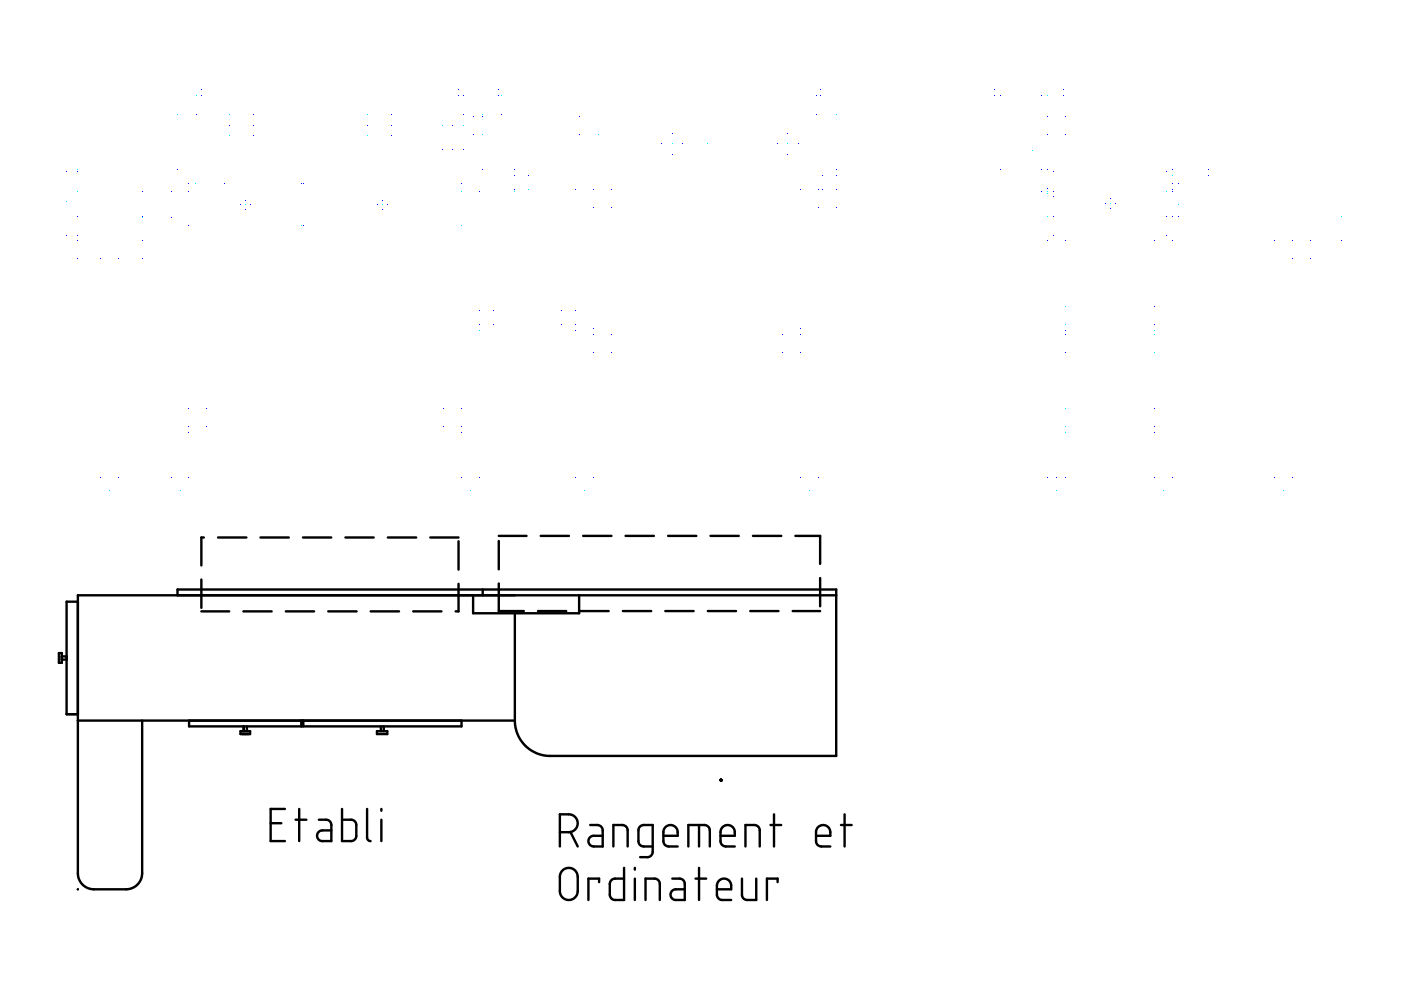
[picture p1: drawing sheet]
<svg xmlns="http://www.w3.org/2000/svg" width="297mm" height="210mm" viewBox="0 0 297 210" stroke-linecap="round" stroke-linejoin="round" font-family="sans-serif">
<path d="M16.5 45.8l.1 .1z" fill="#0ff"/>
<g fill="#00f">
<path d="M30.1 45.8l.1 .1z"/>
<path d="M30.1 40.7h.1z"/>
<path d="M16.5 40.7h.1z"/>
<path d="M16.5 45.8l.1 .1z"/>
</g>
<path d="M16.5 50.9l.1 .1z" fill="#0ff"/>
<g fill="#00f">
<path d="M30.1 50.9l.1 .1z"/>
<path d="M30.1 45.8l.1 .1z"/>
<path d="M16.5 45.8l.1 .1z"/>
<path d="M16.5 50.9l.1 .1z"/>
</g>
<g fill="#0ff">
<path d="M23.3 104v.1z"/>
<path d="M16.5 50.9l.1 .1z"/>
</g>
<g fill="#00f">
<path d="M30.1 50.9l.1 .1z"/>
<path d="M30.1 54.7l.1 .1z"/>
<path d="M16.5 54.7l.1 .1z"/>
<path d="M16.5 50.9l.1 .1z"/>
</g>
<path d="M21.4 54.7v.1z" fill="#0ff"/>
<g fill="#00f">
<path d="M25.2 54.7l.1 .1z"/>
<path d="M25.2 101.3l.1 .1z"/>
<path d="M21.4 101.3v.1z"/>
<path d="M21.4 54.7v.1z"/>
</g>
<g fill="#0ff">
<path d="M171.5 104l.1 .1z"/>
<path d="M109.1 35.9l.1 .1z"/>
</g>
<g fill="#00f">
<path d="M177.2 35.9l.1 .1z"/>
<path d="M177.2 37.1l.1 .1z"/>
<path d="M109.1 37.1l.1 .1z"/>
<path d="M109.1 35.9l.1 .1z"/>
</g>
<path d="M109.1 37.1l.1 .1z" fill="#0ff"/>
<g fill="#00f">
<path d="M112.1 37.1l.1 .1z"/>
<path d="M112.1 40.1l.1 .1z"/>
<path d="M109.1 40.1l.1 .1z"/>
<path d="M109.1 37.1l.1 .1z"/>
</g>
<path d="M174.2 37.1l.1 .1z" fill="#0ff"/>
<g fill="#00f">
<path d="M177.2 37.1l.1 .1z"/>
<path d="M177.2 40.1l.1 .1z"/>
<path d="M174.2 40.1l.1 .1z"/>
<path d="M174.2 37.1l.1 .1z"/>
</g>
<path d="M112.1 40.1l.1 .1z" fill="#0ff"/>
<path d="M174.2 40.1l.1 .1z" fill="#00f"/>
<path d="M173.4 40.1l.1 .1z" fill="#0ff"/>
<g fill="#00f">
<path d="M177.2 40.1l.1 .1z"/>
<path d="M177.2 43.9l.1 .1z"/>
<path d="M173.4 43.9l.1 .1z"/>
<path d="M173.4 40.1l.1 .1z"/>
</g>
<path d="M173.4 40.1l.1 .1z" fill="#0ff"/>
<g fill="#00f">
<path d="M169.6 40.1l.1 .1z"/>
<path d="M169.6 101.3l.1 .1z"/>
<path d="M173.4 101.3l.1 .1z"/>
<path d="M173.4 40.1l.1 .1z"/>
</g>
<path d="M165.8 70.8l.1 .1z" fill="#0ff"/>
<g fill="#00f">
<path d="M169.6 70.8l.1 .1z"/>
<path d="M169.6 74.6l.1 .1z"/>
<path d="M165.8 74.6l.1 .1z"/>
<path d="M165.8 70.8l.1 .1z"/>
</g>
<path d="M37.6 35.9l.1 .1z" fill="#0ff"/>
<path d="M37.6 35.9l.1 .1z" fill="#00f"/>
<path d="M41.7 20.2v.1z" fill="#0ff"/>
<g fill="#00f">
<path d="M37.6 24.3l.1 .1z"/>
<path d="M41.7 24.3v.1z"/>
</g>
<path d="M102.3 24.3l.1 .1z" fill="#0ff"/>
<g fill="#00f">
<path d="M98.2 20.2l.1 .1z"/>
<path d="M98.2 24.3l.1 .1z"/>
</g>
<path d="M37.6 24.3l.1 .1z" fill="#0ff"/>
<path d="M37.6 35.9l.1 .1z" fill="#00f"/>
<path d="M41.7 20.2v.1z" fill="#0ff"/>
<path d="M98.2 20.2l.1 .1z" fill="#00f"/>
<path d="M106.4 20.2l.1 .1z" fill="#0ff"/>
<g fill="#00f">
<path d="M102.3 24.3l.1 .1z"/>
<path d="M106.4 24.3l.1 .1z"/>
</g>
<path d="M177.2 24.3l.1 .1z" fill="#0ff"/>
<g fill="#00f">
<path d="M173.1 20.2l.1 .1z"/>
<path d="M173.1 24.3l.1 .1z"/>
</g>
<path d="M106.4 20.2l.1 .1z" fill="#0ff"/>
<path d="M173.1 20.2l.1 .1z" fill="#00f"/>
<path d="M177.2 24.3l.1 .1z" fill="#0ff"/>
<path d="M177.2 35.9l.1 .1z" fill="#00f"/>
<path d="M97.8 40.7h.1z" fill="#0ff"/>
<g fill="#00f">
<path d="M101.6 40.7h.1z"/>
<path d="M101.6 101.3l.1 .1z"/>
<path d="M97.8 101.3l.1 .1z"/>
<path d="M97.8 40.7h.1z"/>
</g>
<path d="M36.2 40.7h.1z" fill="#0ff"/>
<g fill="#00f">
<path d="M40 40.7h.1z"/>
<path d="M40 101.3l.1 .1z"/>
<path d="M36.2 101.3l.1 .1z"/>
<path d="M36.2 40.7h.1z"/>
</g>
<path d="M41.4 39l.1 .1z" fill="#0ff"/>
<path d="M47.5 39l.1 .1z" fill="#00f"/>
<path d="M40 39l.1 .1z" fill="#0ff"/>
<g fill="#00f">
<path d="M63.9 39l.1 .1z"/>
<path d="M63.9 47.8l.1 .1z"/>
<path d="M40 47.8l.1 .1z"/>
<path d="M40 39l.1 .1z"/>
</g>
<path d="M63.9 47.8l.1 .1z" fill="#0ff"/>
<path d="M63.9 39l.1 .1z" fill="#00f"/>
<path d="M51.9 43.4l.1 .1z" fill="#0ff"/>
<g fill="#00f">
<path d="M53 43.4l.1 .1z"/>
<path d="M51.9 42.4l.1 .1z"/>
<path d="M50.9 43.4l.1 .1z"/>
<path d="M51.9 44.4l.1 .1z"/>
</g>
<path d="M64.2 39l.1 .1z" fill="#0ff"/>
<g fill="#00f">
<path d="M97.8 39l.1 .1z"/>
<path d="M97.8 47.8l.1 .1z"/>
<path d="M64.2 47.8l.1 .1z"/>
<path d="M64.2 39l.1 .1z"/>
</g>
<path d="M97.8 47.8l.1 .1z" fill="#0ff"/>
<path d="M97.8 39l.1 .1z" fill="#00f"/>
<path d="M81 43.4l.1 .1z" fill="#0ff"/>
<g fill="#00f">
<path d="M82 43.4l.1 .1z"/>
<path d="M81 42.4l.1 .1z"/>
<path d="M80 43.4l.1 .1z"/>
<path d="M81 44.4l.1 .1z"/>
</g>
<path d="M40 86.6l.1 .1z" fill="#0ff"/>
<g fill="#00f">
<path d="M43.8 86.6l.1 .1z"/>
<path d="M43.8 90.4l.1 .1z"/>
<path d="M40 90.4l.1 .1z"/>
<path d="M40 86.6l.1 .1z"/>
</g>
<path d="M97.8 90.4l.1 .1z" fill="#0ff"/>
<g fill="#00f">
<path d="M94 90.4l.1 .1z"/>
<path d="M94 86.6l.1 .1z"/>
<path d="M97.8 86.6l.1 .1z"/>
<path d="M97.8 90.4l.1 .1z"/>
</g>
<path d="M40 90.4l.1 .1z" fill="#0ff"/>
<g fill="#00f">
<path d="M97.8 90.4l.1 .1z"/>
<path d="M97.8 91.6l.1 .1z"/>
<path d="M40 91.6l.1 .1z"/>
<path d="M40 90.4l.1 .1z"/>
</g>
<g fill="#0ff">
<path d="M38.1 104l.1 .1z"/>
<path d="M125.9 40.1v.1z"/>
</g>
<g fill="#00f">
<path d="M122 40.1l.1 .1z"/>
<path d="M122 101.3l.1 .1z"/>
<path d="M125.9 101.3v.1z"/>
<path d="M125.9 40.1v.1z"/>
</g>
<path d="M125.9 40.1v.1z" fill="#0ff"/>
<g fill="#00f">
<path d="M129.7 40.1l.1 .1z"/>
<path d="M129.7 43.9l.1 .1z"/>
<path d="M125.9 43.9v.1z"/>
<path d="M125.9 40.1v.1z"/>
</g>
<path d="M101.6 68.7l.1 .1z" fill="#0ff"/>
<path d="M122 68.7l.1 .1z" fill="#00f"/>
<path d="M101.6 65.7l.1 .1z" fill="#0ff"/>
<g fill="#00f">
<path d="M104.6 65.7l.1 .1z"/>
<path d="M104.6 68.7l.1 .1z"/>
<path d="M101.6 68.7l.1 .1z"/>
<path d="M101.6 65.7l.1 .1z"/>
</g>
<path d="M119.1 65.7v.1z" fill="#0ff"/>
<g fill="#00f">
<path d="M122 65.7l.1 .1z"/>
<path d="M122 68.7l.1 .1z"/>
<path d="M119.1 68.7v.1z"/>
<path d="M119.1 65.7v.1z"/>
</g>
<path d="M101.6 70h.1z" fill="#0ff"/>
<path d="M122 70h.1z" fill="#00f"/>
<g fill="#00f">
<path d="M169.6 69.6h.1z"/>
<path d="M169.6 70.8l.1 .1z"/>
<path d="M125.9 70.8v.1z"/>
</g>
<path d="M125.9 70.8v.1z" fill="#0ff"/>
<g fill="#00f">
<path d="M129.7 70.8l.1 .1z"/>
<path d="M129.7 74.6l.1 .1z"/>
<path d="M125.9 74.6v.1z"/>
<path d="M125.9 70.8v.1z"/>
</g>
<g fill="#0ff">
<path d="M124 104v.1z"/>
<path d="M99.7 104l.1 .1z"/>
<path d="M16.5 35.9l.1 .1z"/>
</g>
<path d="M16.5 40.7h.1z" fill="#00f"/>
<path d="M16.5 40.7h.1z" fill="#0ff"/>
<path d="M40 40.7h.1z" fill="#00f"/>
<path d="M16.5 35.9l.1 .1z" fill="#0ff"/>
<path d="M109.1 35.9l.1 .1z" fill="#00f"/>
<path d="M97.8 40.7h.1z" fill="#0ff"/>
<path d="M109.1 40.7h.1z" fill="#00f"/>
<path d="M109.1 40.7h.1z" fill="#0ff"/>
<path d="M109.1 35.9l.1 .1z" fill="#00f"/>
<path d="M48.6 24.3l.1 .1z" fill="#0ff"/>
<g fill="#00f">
<path d="M48.6 28.7l.1 .1z"/>
<path d="M48.6 26.5l.1 .1z"/>
</g>
<path d="M53.8 28.7v.1z" fill="#0ff"/>
<g fill="#00f">
<path d="M53.8 24.3v.1z"/>
<path d="M53.8 26.5v.1z"/>
</g>
<path d="M77.9 24.3l.1 .1z" fill="#0ff"/>
<g fill="#00f">
<path d="M77.9 28.7l.1 .1z"/>
<path d="M77.9 26.5l.1 .1z"/>
</g>
<path d="M83.1 28.7v.1z" fill="#0ff"/>
<g fill="#00f">
<path d="M83.1 24.3v.1z"/>
<path d="M83.1 26.5v.1z"/>
</g>
<path d="M48.6 24.3l.1 .1z" fill="#0ff"/>
<path d="M53.8 24.3v.1z" fill="#00f"/>
<path d="M48.7 28.7v.1z" fill="#0ff"/>
<path d="M53.8 28.7v.1z" fill="#00f"/>
<path d="M77.9 28.7l.1 .1z" fill="#0ff"/>
<path d="M83.1 28.7v.1z" fill="#00f"/>
<path d="M77.9 24.3l.1 .1z" fill="#0ff"/>
<path d="M83.1 24.3v.1z" fill="#00f"/>
<path d="M98.2 26.5l.1 .1z" fill="#0ff"/>
<g fill="#00f">
<path d="M93.8 26.5l.1 .1z"/>
<path d="M96 26.5l.1 .1z"/>
</g>
<path d="M93.8 31.6l.1 .1z" fill="#0ff"/>
<g fill="#00f">
<path d="M98.2 31.6l.1 .1z"/>
<path d="M96 31.6l.1 .1z"/>
</g>
<path d="M93.8 26.5l.1 .1z" fill="#0ff"/>
<path d="M93.8 31.6l.1 .1z" fill="#00f"/>
<path d="M98.2 26.5l.1 .1z" fill="#0ff"/>
<path d="M98.2 31.6l.1 .1z" fill="#00f"/>
<circle cx="152.8" cy="165.4" r=".25" fill="#000"/>
<g fill="none" stroke="#000" stroke-width=".51">
<path d="M12.5 138.5h.6v2h-.6zM13.1 139.2h1M13.1 139.8h1M14.1 127.6h2.4v23.8h-2.4zM37.6 125h139.7v1.2h-139.7zM16.5 152.8v32.6l.4 1.4 .7 .8 .9 .7 1.2 .3 7.8-.1 .9-.3 .7-.6 .6-.8 .3-.7 .1-.8v-32.5M40.1 152.8h23.8v1.2h-23.8zM51 155h2v.6h-2zM51.7 154v1M52.3 154v1M64.3 152.8h33.6v1.2h-33.6zM79.9 155h2.2v.6h-2.2z"/>
<path d="M80.8 154v1M81.4 154v1M152.8 165.4h.1M16.5 188.6h.1"/>
</g>
<path d="M14.1 36.2l.1 .1z" fill="#0ff"/>
<g fill="#00f">
<path d="M16.5 36.2l.1 .1z"/>
<path d="M16.5 49.9l.1 .1z"/>
<path d="M14.1 49.9l.1 .1z"/>
<path d="M14.1 36.2l.1 .1z"/>
</g>
<path d="M14.1 42.7l.1 .1z" fill="#0ff"/>
<path d="M102.3 125v1.2M177.3 126.2v34.1l-61.6-.1-2.3-.6-1.2-.8-1.1-1-.7-.9-.8-1.5-.3-1.1-.1-1.5" fill="none" stroke="#000" stroke-width=".51"/>
<path d="M222.1 41.1v.1z" fill="#0ff"/>
<path d="M222.1 39.9v.1z" fill="#00f"/>
<path d="M220.8 20.2l.1 .1z" fill="#0ff"/>
<g fill="#00f">
<path d="M222.1 20.2v.1z"/>
<path d="M220.8 40.7h.1z"/>
<path d="M220.8 20.2l.1 .1z"/>
</g>
<path d="M222.1 20.2v.1z" fill="#0ff"/>
<path d="M222.1 101.3v.1z" fill="#00f"/>
<path d="M223.4 36.2l.1 .1z" fill="#0ff"/>
<path d="M223.4 41.6h.1z" fill="#00f"/>
<path d="M223.4 36.2l.1 .1z" fill="#0ff"/>
<g fill="#00f">
<path d="M247.3 36.2l.1 .1z"/>
<path d="M247.3 49.9l.1 .1z"/>
<path d="M223.4 49.9l.1 .1z"/>
<path d="M223.4 36.2l.1 .1z"/>
</g>
<g fill="#00f">
<path d="M236.4 43.1h.1z"/>
<path d="M235.4 42v.1z"/>
<path d="M234.3 43.1h.1z"/>
<path d="M235.4 44.1v.1z"/>
</g>
<path d="M248.6 35.9l.1 .1z" fill="#0ff"/>
<path d="M222.1 35.9v.1z" fill="#00f"/>
<path d="M223.4 40.7h.1z" fill="#00f"/>
<path d="M248.6 40.1l.1 .1z" fill="#0ff"/>
<path d="M248.6 45.8l.1 .1z" fill="#00f"/>
<path d="M248.6 45.8l.1 .1z" fill="#0ff"/>
<path d="M247.3 45.8l.1 .1z" fill="#00f"/>
<path d="M247.3 40.7h.1z" fill="#0ff"/>
<path d="M248.6 40.7h.1z" fill="#00f"/>
<path d="M222.1 45.8v.1z" fill="#0ff"/>
<path d="M223.4 45.8l.1 .1z" fill="#00f"/>
<path d="M222.1 50.9v.1z" fill="#0ff"/>
<path d="M284.4 50.9l.1 .1z" fill="#00f"/>
<path d="M248.6 45.8l.1 .1z" fill="#0ff"/>
<path d="M284.4 45.8l.1 .1z" fill="#00f"/>
<path d="M284.4 45.8l.1 .1z" fill="#0ff"/>
<path d="M284.4 50.9l.1 .1z" fill="#00f"/>
<path d="M222.1 101.3v.1z" fill="#0ff"/>
<path d="M224 101.3l.1 .1z" fill="#00f"/>
<path d="M222.1 50.9v.1z" fill="#0ff"/>
<g fill="#00f">
<path d="M225.9 50.9l.1 .1z"/>
<path d="M225.9 101.3l.1 .1z"/>
<path d="M222.1 101.3v.1z"/>
<path d="M222.1 50.9v.1z"/>
</g>
<path d="M274 50.9v.1z" fill="#0ff"/>
<g fill="#00f">
<path d="M277.8 50.9l.1 .1z"/>
<path d="M277.8 54.7l.1 .1z"/>
<path d="M274 54.7v.1z"/>
<path d="M274 50.9v.1z"/>
</g>
<path d="M270.2 50.9v.1z" fill="#0ff"/>
<g fill="#00f">
<path d="M274 50.9v.1z"/>
<path d="M274 101.3v.1z"/>
<path d="M270.2 101.3v.1z"/>
<path d="M270.2 50.9v.1z"/>
</g>
<path d="M244.8 50.9l.1 .1z" fill="#0ff"/>
<g fill="#00f">
<path d="M248.6 50.9l.1 .1z"/>
<path d="M248.6 101.3l.1 .1z"/>
<path d="M244.8 101.3l.1 .1z"/>
<path d="M244.8 50.9l.1 .1z"/>
</g>
<path d="M248.6 35.9l.1 .1z" fill="#0ff"/>
<g fill="#00f">
<path d="M256.1 35.9l.1 .1z"/>
<path d="M256.1 37.1l.1 .1z"/>
<path d="M248.6 37.1l.1 .1z"/>
<path d="M248.6 35.9l.1 .1z"/>
</g>
<path d="M248.6 37.1l.1 .1z" fill="#0ff"/>
<path d="M248.6 40.1l.1 .1z" fill="#00f"/>
<g fill="#0ff">
<path d="M224 104v.1z"/>
<path d="M246.7 104l.1 .1z"/>
<path d="M272.1 104v.1z"/>
<path d="M225.9 91.6l.1 .1z"/>
</g>
<path d="M244.8 91.6l.1 .1z" fill="#00f"/>
<path d="M225.9 90.4l.1 .1z" fill="#0ff"/>
<path d="M244.8 90.4l.1 .1z" fill="#00f"/>
<path d="M225.9 86.6l.1 .1z" fill="#0ff"/>
<path d="M244.8 86.6l.1 .1z" fill="#00f"/>
<path d="M244.8 74.6l.1 .1z" fill="#0ff"/>
<path d="M225.9 74.6l.1 .1z" fill="#00f"/>
<path d="M244.8 70.8l.1 .1z" fill="#0ff"/>
<path d="M225.9 70.8l.1 .1z" fill="#00f"/>
<path d="M225.9 68.7l.1 .1z" fill="#0ff"/>
<path d="M244.8 68.7l.1 .1z" fill="#00f"/>
<path d="M244.8 70h.1z" fill="#0ff"/>
<path d="M225.9 70h.1z" fill="#00f"/>
<path d="M225.9 64.9l.1 .1z" fill="#0ff"/>
<path d="M244.8 64.9l.1 .1z" fill="#00f"/>
<path d="M248.6 38.9l.1 .1z" fill="#0ff"/>
<g fill="#00f">
<path d="M249.9 38.9v.1z"/>
<path d="M249.9 45.8v.1z"/>
<path d="M248.6 45.8l.1 .1z"/>
<path d="M248.6 38.9l.1 .1z"/>
</g>
<g fill="#0ff">
<path d="M249.9 43.4v.1z"/>
<path d="M100.2 24.6l.1 .1z"/>
</g>
<g fill="#00f">
<path d="M122.7 24.6l.1 .1z"/>
<path d="M122.7 28.4l.1 .1z"/>
<path d="M100.2 28.4l.1 .1z"/>
<path d="M100.2 24.6l.1 .1z"/>
</g>
<path d="M102.3 24.3l.1 .1z" fill="#0ff"/>
<path d="M102.3 24.6l.1 .1z" fill="#00f"/>
<path d="M102.3 28.4l.1 .1z" fill="#0ff"/>
<path d="M102.3 35.9l.1 .1z" fill="#00f"/>
<path d="M222.1 24.6v.1z" fill="#0ff"/>
<g fill="#00f">
<path d="M225.9 24.6l.1 .1z"/>
<path d="M225.9 28.4l.1 .1z"/>
<path d="M222.1 28.4v.1z"/>
<path d="M222.1 24.6v.1z"/>
</g>
<path d="M100.3 126.2v3.8h22.5v-3.8M109.2 126.2h-92.7v26.6h92.7v-22.8" fill="none" stroke="#000" stroke-width=".51"/>
<path d="M30.1 46.1l.1 .1z" fill="#0ff"/>
<path d="M36.2 46.1l.1 .1z" fill="#00f"/>
<g fill="#0ff">
<path d="M126.8 28.4l.1 .1z"/>
<path d="M142.5 30.5h.1z"/>
</g>
<g fill="#00f">
<path d="M144.7 30.5h.1z"/>
<path d="M142.5 28.2l.1 .1z"/>
<path d="M140.3 30.5h.1z"/>
<path d="M142.5 32.7h.1z"/>
</g>
<g fill="#0ff">
<path d="M150 30.5h.1z"/>
<path d="M167 30.5h.1z"/>
</g>
<g fill="#00f">
<path d="M169.2 30.5h.1z"/>
<path d="M167 28.2l.1 .1z"/>
<path d="M164.8 30.5h.1z"/>
<path d="M167 32.7h.1z"/>
</g>
<path d="M97.2 20.2l.1 .1z" fill="#0ff"/>
<g fill="#00f">
<path d="M42.7 20.2l.1 .1z"/>
<path d="M42.7 19l.1 .1z"/>
<path d="M97.2 19l.1 .1z"/>
<path d="M97.2 20.2l.1 .1z"/>
</g>
<path d="M173.8 20.2l.1 .1z" fill="#0ff"/>
<g fill="#00f">
<path d="M105.7 20.2l.1 .1z"/>
<path d="M105.7 19l.1 .1z"/>
<path d="M173.8 19l.1 .1z"/>
<path d="M173.8 20.2l.1 .1z"/>
</g>
<path d="M210.9 19v.1z" fill="#0ff"/>
<g fill="#00f">
<path d="M225.5 19l.1 .1z"/>
<path d="M225.5 20.2l.1 .1z"/>
<path d="M210.9 20.2v.1z"/>
<path d="M210.9 19v.1z"/>
</g>
<path d="M220.8 20.2l.1 .1z" fill="#0ff"/>
<g fill="#00f">
<path d="M212 20.2l.1 .1z"/>
<path d="M212 35.9l.1 .1z"/>
<path d="M220.8 35.9l.1 .1z"/>
<path d="M220.8 20.2l.1 .1z"/>
</g>
<path d="M218.8 31.8l.1 .1z" fill="#0ff"/>
<g fill="none" stroke="#000" stroke-width=".51">
<path d="M43.2 114h-.5v5.9M46.2 114h6M55.2 114h6M64.2 114h6M73.2 114h6M82.2 114h6M91.2 114h6M97.2 114.8v6M105.7 113.6h5.9M105.7 114.7v6M114.6 113.6h6M123.6 113.6h6"/>
<path d="M132.6 113.6h6M141.6 113.6h6M150.6 113.6h6M159.6 113.6h6.1M168.6 113.6h5.3v5.9M42.7 122.9v6M42.7 129.6h5.9M51.6 129.6h6M60.6 129.6h6M69.6 129.6h6M78.6 129.6h6M87.6 129.6h6"/>
<path d="M97.2 123.8v5.8h-.6M105.7 123.7v5.9h5.4M114.1 129.6h6M123.1 129.6h6M132.1 129.6h6M141.1 129.6h6M150.1 129.6h6M159.1 129.6h6M168.1 129.6h5.8M173.9 122.6v5.9M57.4 174.5h2.2M60.4 171.5h-3v6.8h3"/>
<path d="M62.7 173.8h2.3M63.4 171.5v6.8M67.6 173.8h1.7l.5 .2 .3 .4 .2 .4v3.5h-2.1l-.6-.2-.3-.4-.1-.6 .5-.8 .5-.2h2.1M72.5 171.5v6.8h2.1l.5-.2 .4-.7v-2.6l-.1-.4-.3-.4-.5-.2h-2.1M77.8 171.5v6.2l.2 .4 .6 .2M80.9 171.5v.4M80.9 173.8v4.5M118.7 176.4h2.3l1-.6 .4-.6 .1-.7-.2-.7-.5-.7-1-.4h-2.1v6.8M120.9 176.4l1.6 3.1M125.1 174.9h1.8l.7 .6 .2 .4v3.6h-2l-.7-.3-.3-.4v-.6l.4-.8 .5-.2h2.1M130 179.5v-4.6h2.2l.7 .6 .2 .4v3.6M138.4 179.5h-2.1l-.4-.2-.5-.5v-2.9l.2-.6 .3-.2 .5-.2h2v5.8l-.3 .6-.4 .4h-2"/>
<path d="M140.7 177.2h3l-.1-1.2-.6-.8-.6-.3-.6 .1-.9 .6-.2 .7v2.2l.2 .5 .6 .4 2.2 .1M145.9 179.5v-4.6h3.5l.7 .3 .4 .8v3.5M148.2 174.9v4.6M152.8 177.2h3l-.1-1.2-.6-.8-.6-.3-.6 .1-.9 .6-.2 .7v2.2l.2 .5 .5 .4 2.3 .1M158.1 179.5v-4.6h2.1l.7 .6 .2 .4v3.6M163.4 174.9h2.2M164.1 172.7v6.8M173 177.2h3v-1.3l-.6-.7-1.1-.3-1 .6-.3 .7v2.3l.2 .5 .6 .4 2.2 .1M178.3 174.9h2.3M179.1 172.7v6.8M119.3 184.6l.7-.5 1-.1 .8 .4 .6 .9v4l-.4 .9-.9 .6h-.9l-.6-.3-.6-.5-.3-.6v-3.7zM127 187v-.7h-2.2v4.5"/>
<path d="M132.3 184v6.8l-2.3-.1-.4-.3-.3-.5v-2.5l.2-.6 .3-.3 .5-.2h2M134.6 184v.4M134.6 186.3v4.5M136.9 190.8v-4.5h2l.8 .5 .2 .5v3.5M142.5 186.3h1.7l.5 .2 .4 .4 .1 .3v3.6h-2.1l-.6-.3-.3-.9 .4-.8 .6-.2h2M147.5 186.3h2.2M148.2 184v6.8M152 188.6h3v-1.2l-.5-.8-.5-.2-.7-.1-.5 .1-.5 .4-.3 .9v2.1l.3 .6 .4 .4h2.3M157.3 186.3v3.7l.5 .6 .5 .2h2v-4.5M164.9 187v-.7h-2.3v4.5"/>
</g>
</svg>
